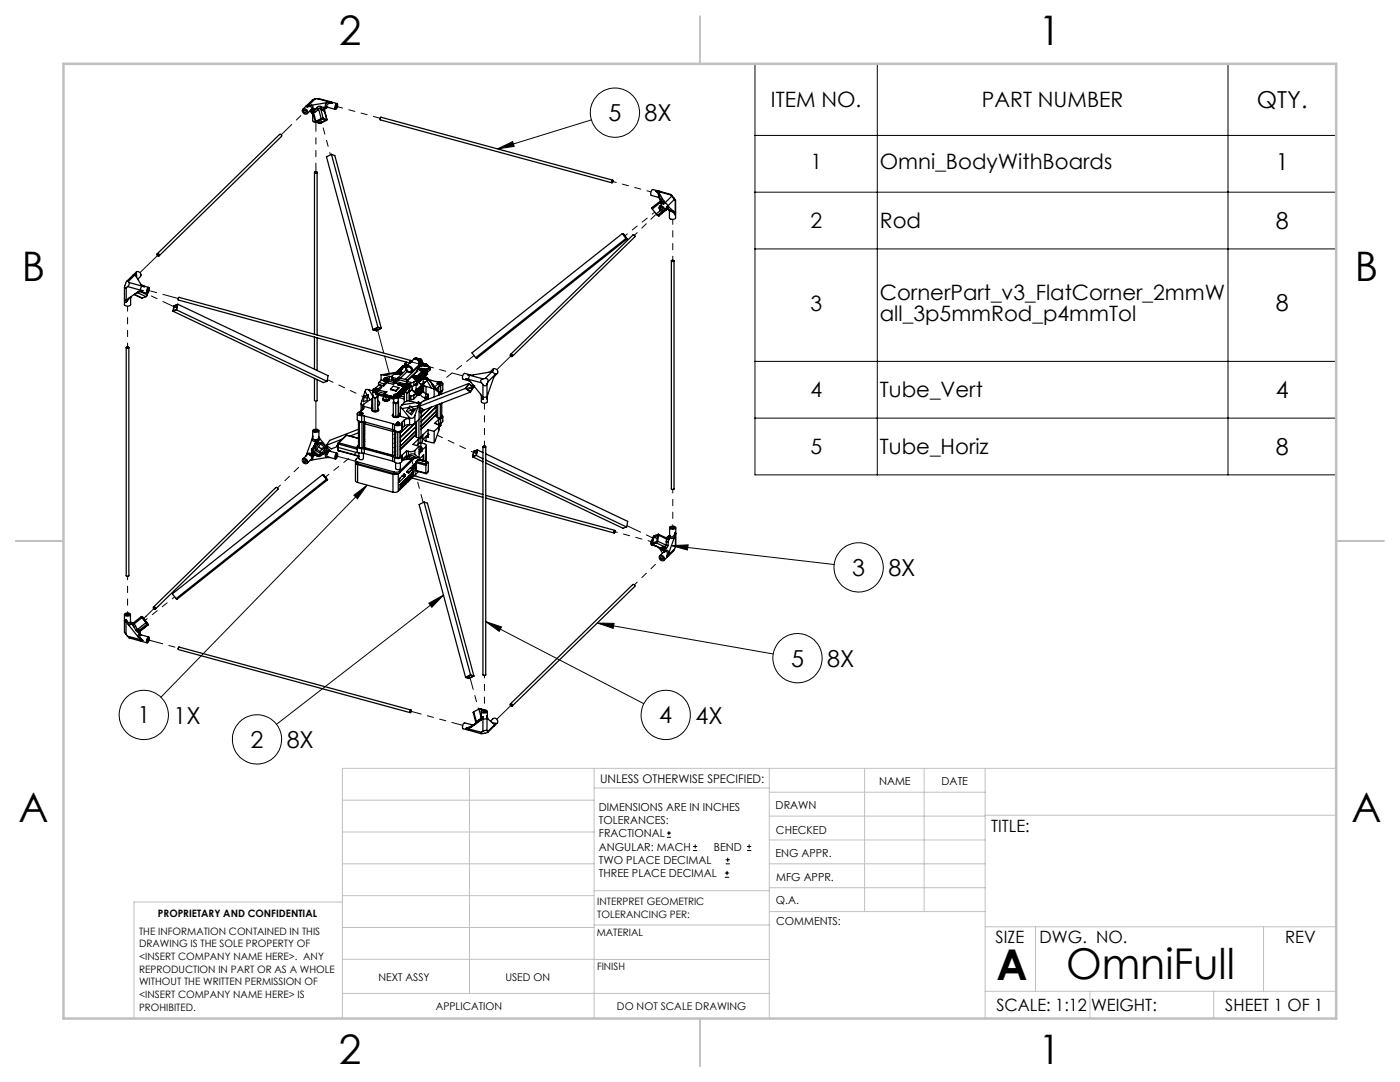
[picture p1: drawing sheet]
<svg xmlns="http://www.w3.org/2000/svg" width="279mm" height="216mm" viewBox="0 0 279 216" stroke-linecap="round" stroke-linejoin="round" font-family="sans-serif">
<defs><g id="words">
<g font-size="8.5">
<text x="198.9" y="195.5">A</text>
<text x="212.8" y="195.4">OmniFull</text>
</g>
<g font-size="8.1">
<text x="67.6" y="8.9">2</text>
<text x="207.3" y="8.9">1</text>
<text x="4.4" y="56.2">B</text>
<text x="270.4" y="56.2">B</text>
<text x="3.7" y="164.1">A</text>
<text x="269.7" y="164.1">A</text>
<text x="67.6" y="212.4">2</text>
<text x="207.3" y="212.4">1</text>
</g>
<g font-size="4.7">
<text x="250.8" y="21.5">QTY.</text>
<text x="121.4" y="24.2">5</text>
<text x="128.6" y="24.2">8X</text>
<text x="254.6" y="33.9">1</text>
<text x="254.6" y="45.7">8</text>
<text x="254.6" y="62.1">8</text>
<text x="254.6" y="79.4">4</text>
<text x="254.6" y="90.8">8</text>
<text x="170.1" y="114.9">3</text>
<text x="177.3" y="115">8X</text>
<text x="157.9" y="133">5</text>
<text x="165.1" y="133.1">8X</text>
<text x="27.4" y="144.3">1</text>
<text x="34.6" y="144.4">1X</text>
<text x="50" y="149.2">2</text>
<text x="57.2" y="149.3">8X</text>
<text x="131.6" y="144.3">4</text>
<text x="138.8" y="144.4">4X</text>
</g>
<g font-size="4.2">
<text x="153.9" y="21.4">ITEM NO.</text>
<text x="196" y="21.4">PART NUMBER</text>
<text x="161.7" y="33.8">1</text>
<text x="175.6" y="33.8">Omni_BodyWithBoards</text>
<text x="161.7" y="45.5">2</text>
<text x="175.6" y="45.5">Rod</text>
<text x="175.6" y="60">CornerPart_v3_FlatCorner_2mmW</text>
<text x="161.7" y="62">3</text>
<text x="175.6" y="64.1">all_3p5mmRod_p4mmTol</text>
<text x="161.7" y="79.3">4</text>
<text x="175.6" y="79.3">Tube_Vert</text>
<text x="161.7" y="90.6">5</text>
<text x="175.6" y="90.6">Tube_Horiz</text>
</g>
<g font-size="3.4">
<text x="197.8" y="166">TITLE:</text>
<text x="198.7" y="188.1">SIZE</text>
<text x="207.5" y="188.1">DWG. NO.</text>
<text x="256.5" y="188.2">REV</text>
<text x="198.8" y="201.7">SCALE: 1:12</text>
<text x="217.7" y="201.8">WEIGHT:</text>
<text x="244.5" y="201.7">SHEET 1 OF 1</text>
</g>
<text font-size="2.4" x="119.8" y="156.2">UNLESS OTHERWISE SPECIFIED:</text>
<g font-size="2.2">
<text x="119.5" y="161.8">DIMENSIONS ARE IN INCHES</text>
<text x="154.8" y="161.4">DRAWN</text>
<text x="175.4" y="156.6">NAME</text>
<text x="187.9" y="156.7">DATE</text>
<text x="119.5" y="164.4">TOLERANCES:</text>
<text x="119.5" y="167.1">FRACTIONAL</text>
<text x="154.9" y="166.3">CHECKED</text>
<text x="119.5" y="169.7">ANGULAR: MACH</text>
<text x="119.5" y="172.4">TWO PLACE DECIMAL</text>
<text x="142.5" y="169.7">BEND</text>
<text x="154.8" y="171">ENG APPR.</text>
<text x="119.5" y="175">THREE PLACE DECIMAL</text>
<text x="154.9" y="175.7">MFG APPR.</text>
<text x="154.9" y="180.4">Q.A.</text>
<text x="154.9" y="184.6">COMMENTS:</text>
</g>
<g font-size="2.1">
<text x="75.5" y="195.7">NEXT ASSY</text>
<text x="100.9" y="195.7">USED ON</text>
<text x="86.9" y="201.5">APPLICATION</text>
<text x="123.1" y="201.6">DO NOT SCALE DRAWING</text>
</g>
<g font-size="2">
<text x="31.5" y="182.9">PROPRIETARY AND CONFIDENTIAL</text>
<text x="119.2" y="180.6">INTERPRET GEOMETRIC</text>
<text x="119.2" y="183.1">TOLERANCING PER:</text>
<text x="27.8" y="186.5">THE INFORMATION CONTAINED IN THIS</text>
<text x="27.8" y="189">DRAWING IS THE SOLE PROPERTY OF</text>
<text x="27.8" y="191.6">&lt;INSERT COMPANY NAME HERE&gt;. ANY</text>
<text x="119.1" y="186.7">MATERIAL</text>
<text x="27.8" y="194.1">REPRODUCTION IN PART OR AS A WHOLE</text>
<text x="27.8" y="196.6">WITHOUT THE WRITTEN PERMISSION OF</text>
<text x="119.1" y="193.5">FINISH</text>
<text x="27.8" y="199.1">&lt;INSERT COMPANY NAME HERE&gt; IS</text>
<text x="27.8" y="201.7">PROHIBITED.</text>
</g>
</g></defs>
<g fill="none" stroke="#000" stroke-width=".2">
<path d="M150.7 12.7h116v82.1h-116zM175.1 12.7v82.1M245.1 12.7v82.1M99.3 29.7l3-1.4 .3 .9zM118 23.9l-18.7 5.8M150.7 27h116M150.7 38.3h116M150.7 49.7h116M150.7 72.1h116M70.6 98.8l2.7-2-2 2.7zM73.3 96.8l-41.2 42.3M150.7 83.4h116"/>
<path d="M88.5 118.7l-33.3 25.8M134 108.9l3.3-.2-.1 1zM134 108.9l32.5 3.7M85.6 120.4l2.9-1.7-2.3 2.5zM96.9 124l3.2 1.1-.5 .9zM96.9 124l31.6 16.4M119.2 124.3l3.4 .1-.2 1zM119.2 124.3l35.1 6.2M133.1 167.1h.8M133.1 166.2h.8M133.5 165.8v.9M138.3 169.7h.8"/>
<path d="M138.3 168.9h.8M138.7 168.5v.8M144.7 175h.8M144.7 174.2h.8M144.8 172.4h.9M144.8 171.6h.9M145.1 173.8v.8M145.2 171.1v.9M149.1 169.7h.8M149.1 168.9h.8M149.5 168.5v.8"/>
<circle cx="122.7" cy="22.5" r="4.9"/>
<circle cx="171.3" cy="113.2" r="4.9"/>
<circle cx="159.2" cy="131.3" r="4.9"/>
<circle cx="28.7" cy="142.7" r="4.9"/>
<circle cx="51.3" cy="147.5" r="4.9"/>
<circle cx="132.9" cy="142.7" r="4.9"/>
</g>
<g fill="none" stroke="#c0c0c0" stroke-width=".2">
<path d="M68.3 159.7h50.3M93.7 153.3v44.9M118.6 153.3v49.9M118.6 157.2h34.9M153.5 153.3v49.9M153.5 158.1h43.1M172.5 153.3v28.6M184.4 153.3v28.6M196.6 153.3v49.9M266.7 153.3h-198.4v49.9M68.3 178.7h50.3M68.3 172.4h50.3"/>
<path d="M68.3 166h50.3M68.3 180h-41.6v23.2M118.6 177.7h35M153.5 167.6h43.1M153.5 162.8h43.1M153.5 172.4h43.1M153.5 177.1h43.1M196.6 162.7h70.1M68.3 198.2h85.2M68.3 191.4l85.2 .1M68.3 185.1h50.3M118.6 184.6h35"/>
<path d="M153.6 181.9h43M196.6 197.8h70.1M196.6 184.9h70.1M206.7 184.9v12.9M217.5 197.8v5.4M242.2 197.8v5.4M252.2 184.9v12.9"/>
</g>
<path d="M139.7 3.2v9.5M3.1 107.9h9.6M266.7 107.9h9.5M139.7 203.2v9.6" fill="none" stroke="#c0c0c0" stroke-width=".25"/>
<path d="M12.7 12.7h254v190.5h-254z" fill="none" stroke="#c0c0c0" stroke-width=".5"/>
<path d="M134 108.9l3.3-.2-.1 1zM119.2 124.3l3.4 .1-.2 1zM96.9 124l3.2 1.1-.5 .9zM70.6 98.8l2.7-2-2 2.7zM85.6 120.4l2.9-1.7-2.3 2.5zM99.3 29.7l3-1.4 .3 .9z" fill="#000"/>
<g fill="none" stroke="#000" stroke-width=".25">
<path d="M62.9 19.8l-.5 .1-1.3 1.3M62.9 19.8l-1.6 1.5M63.3 19.7l2.7 .6M63.3 19.7l2.6 .7M63.3 19.7l-.4 .1M60.5 21.7a.58 .58 0 0 1 .8 .3 .58 .58 0 0 1-.3 .8 .64 .64 0 0 1-.6-.4 .64 .64 0 0 1 .1-.7zM61.1 21.2l-.7 .6M61.3 21.3h.2a.44 .44 0 0 1 .5-.1 .44 .44 0 0 1 .2 .5M61.5 21.1l-.4 .1M61.8 22.2l.5 .3M62.1 21.9l.2 .2M62.1 21.9h.1"/>
<path d="M62.2 21.8h.1M62.2 21.8l-.9 .9M62.2 21l-.9 .3M62.2 21l.2 .2v.6M62.2 21.7l.2 .1M62.2 21.7v.1M62.3 22.2l.1 .2M62.3 22.5l.1 .5M62.3 22.1h-.1l.1 .1M62.3 22.1l.2 .3M62.3 22.5l.1 .1M62.3 22.2v.1"/>
<path d="M62.3 21.8l-.1 .1M62.3 21.8v.1M62.3 21.9h-.1M62.3 22h.1M62.3 22v.1M62.3 22l.3 .5M62.3 21.9l.1 .1M62.4 22l.3 .4M62.4 23v1.1l.2 .2 .4 .1M62.4 22.4h.1M62.4 22.4l.5 1.9M62.4 21.8h-.1"/>
<path d="M62.5 22.4l.1 .1M62.5 22.8l-.1 .2M62.6 22.5l.4 1.7M62.7 21.9l.3 .4M62.7 21.9h-.4M62.7 21.9l-.3 .1M62.7 22.4l-.1 .1M62.8 34.4v32.3M62.8 34.3a.21 .21 0 0 1 .3-.1 .21 .21 0 0 1 .1 .3h-.3zM63 22.3l-.3 .1M63.1 21.7l-.4 .2M63.1 21.7l.3 .2"/>
<path d="M63.1 21.7l-.7 .1M63.2 21.5l.4 .2M63.2 21.5l-.1 .2M63.2 24.3l1-.6 .8 .3-1 .5zM63.3 34.4v32.5M63.4 21.9l-.4 .4M63.6 21.7l-.2 .2M63.6 21.7l.5 2M63.8 24l.2 .5M64 21.7l-.3-.1-.1 .1M64 21.7l.5 1.9M64 21.7l.1 .1"/>
<path d="M64.1 21.8l.4 .2M64.1 23.7l-1.1 .5M64.2 21.3a.66 .66 0 0 0-1 .2M64.2 21.3l-.2 .4M64.2 21.3l.1 .1M64.3 21.4l-.2 .4M64.3 21.4l.4 .2M64.5 23.6l-.4 .1M64.5 22l.2 .1M64.5 23.6l.7 .2M64.7 22.1h.1M64.7 21.6l-.2 .4"/>
<path d="M64.7 21.6h.2M64.7 22.1l.5 1.7M64.8 22l-.1 .1M64.8 22l.5 1.9M64.9 21.6l-.2 .5M64.9 21.6h.1M64.9 21.6l-.1 .4M65 21.3l-.7 .1M65 21.3l.1 .1M65.1 21.4v.1M65.1 21.4l.1 .1M65.1 21.5h.1"/>
<path d="M65.1 21.5l-.4 .1M65.1 21.5l-.2 .1M65.2 21.5h.1M65.2 21.5l-.3 .1M65.2 20.5h1.2M65.2 20.5l-.3 .3 .1 .5M65.2 20.5l-3 .5M65.2 21.4v.1M65.2 23.8v.2l-1.2 .6-1.1-.2 .1-.2M65.3 21.3h-.3M65.3 21.3h.1M65.3 21.3l-.2 .1"/>
<path d="M65.3 21.3l.1 .1M65.4 21.4l-.2 .1M65.4 21.4l1.6 .4M65.9 20.4l.5 .1M66 20.3l-.1 .1M66 20.3l1.3 .4M66.1 30.8l.7 .2 9.3 34.5M66.1 30.8l9.3 34.5M66.1 30.8l-.9 .5 9.2 34.5M66.4 20.5h-.3a.68 .68 0 0 0-.8 .8M67.1 20.7h.1a.53 .53 0 0 1 0 .9l-.2 .2a.73 .73 0 0 1 .1-1.1zM67.1 21h.1v.2l-.2 .3z"/>
<path d="M122.2 36.1l.1 .1-.1 .2zM122.2 35.9l.1 .3-.2 .3zM122.3 35.9l-46.3-12.5-.2 .2 .1 .3 46.2 12.6M130.9 38.1l.7 .5M130.9 38.1l.4 .6 .1 .6M130.9 38.1l.4 .1M131.3 38.2l2.6 .7M131.4 39.3l.3 .3M131.4 39.3l.1 .1M131.4 39.3l.2 .2M131.4 39.3h.1M131.5 39.4l.1 .1"/>
<path d="M131.5 38.1l-1.2-.3a.89 .89 0 0 0-.3 1.2l1.5 .4M131.5 38.1l-.2 .1M131.5 38.1l2.4 .7M131.6 38.6v.9M131.6 38.6l.9 1.5M131.6 39.5l.1 .1M131.6 39.5l.2 .4M131.6 39.5h.1M131.7 39.6l.1 .3M131.8 39.8v.3v-.2M131.9 39.8l-.1 .3M131.9 39.8h.1l.2 .5"/>
<path d="M131.9 39.8l-.1 .1M133.9 38.9v-.1l.9 1.1M133.9 38.9l.2 .3M134.1 39.2l.5 .6M134.1 39.2l-1.4 1.3M134.6 39.8l-1.6 1.6M134.6 39.8l.2 .1M134.8 39.9v3M134.8 40v3.5a.76 .76 0 0 1-1.2 0v-1.5M24.8 57.3v3.5a.76 .76 0 0 0 1.3 0v-1.5M24.8 59.6l.4 .3M25.2 57.4v3"/>
<path d="M25.5 57.2l2.5 .7M25.5 57.2l-.3 .2M25.6 56.2a.34 .34 0 0 0-.4 0 .34 .34 0 0 0-.1 .4l-.3 .7 .1 .2 .3-.1M25.6 56.2l.2 .2M25.8 56.4l-.1 .5-.2 .3M25.8 56.4l2.5 .7M26.1 59.3l-.9 1.1M26.1 59.3h.1M26.5 54.9l.7-.6a.64 .64 0 0 1 .8 .1 .64 .64 0 0 1 0 .8l-.5 .5M26.5 54.9l-1.2 1.2M26.8 58.8l1.6 .7M27 54.8l-.5 .1"/>
<path d="M27 54.8l-1.4 1.4M27 58.6h.1M27.1 58.6l-.3 .1 1.6 .8M27.2 54.6v.6l.9 1.5 .7 .5M27.2 54.6l.1 .8M27.2 54.6l-.2 .2M27.3 58.3l.1 .1M27.4 58.4l1.7 .8M27.4 58.4l-.3 .2M27.7 58.2h.1M27.7 58.1h.2M27.7 58.2l-.3 .2"/>
<path d="M27.8 58.1h.1M27.9 58.1l-.2 .1M27.9 58.1l1.5 .7M27.9 58.1l1.5 .4M28 57.9l.5 .1M28.2 56.8l.6 .3M28.3 57.1l-.3 .8M28.3 57.1l.5 .1M28.4 57h.1M28.5 57l.3 .2M28.5 57l1.2 .4M28.5 58l-.6 .1"/>
<path d="M28.5 58l-.9 .2-2 1.3-.4 .9M29.1 59.2l-.7 .3M29.4 58.8l-.3 .4M29.4 57.5l.2-.1a.59 .59 0 0 1 0 1l-.2 .1a.71 .71 0 0 1 0-1zM29.5 58.5l-.1 .3M29.5 57.7h.2l-.2 .5a.29 .29 0 0 1-.1-.3 .29 .29 0 0 1 .1-.2zM31.4 50.7l24.4-23.9a.28 .28 0 0 1 .3 .1 .28 .28 0 0 1 .1 .3l-24.5 23.8M124.2 46.6l.8 1M124.2 46.6l1 1.1M124.2 46.6l-30 23.8 .7 1M124.2 46.7h.3l.6 .9zM124.5 46.7l-.1 .1"/>
<path d="M125 47.6l-30.1 23.8M125 47.6l.2 .1M125.2 47.7l-30 23.8-.3-.1M130.2 41.7l.8 1M131 42.7l.2 .3M131.2 43l.2 .1M131.4 43.1h.1M131.6 41.2a.59 .59 0 0 1 .8 .1 .59 .59 0 0 1-.1 .9 .67 .67 0 0 1-.7-1zM131.8 42l-.8 .7M131.9 40.4l-.1-.3-1.7 1.4 .1 .2M131.9 40.4l-1.7 1.3M131.9 40.4v.2"/>
<path d="M131.9 40.6l.1 .2M132.2 40.3l-.3 .1M132.2 40.3v.2M132.2 40.5l-.3 .1M132.2 42.2l-1 .8M132.2 40.5l.1 .1M132.4 40.5v.2M132.4 40.5l-.8 .7M132.5 40.1l-.1 .4M132.5 40.1l-.1 .6M132.7 40.5l.4 .2 .1 .4M132.7 40.5l-.3 .2"/>
<path d="M132.9 41.6l.1 .1M133 41.7v.1M133 41.8h.5M133 41.4h.1M133 41.8l-1.6 1.3M133.1 41.4l-.6 .7M133.1 41.4l.2 .1M133.3 41.5l-.3 .1M133.3 41.5v.2M133.3 41.3l-.2 .1M133.3 41.7h-.3M133.3 41.7l.1 .1"/>
<path d="M133.3 41.3h.2M133.3 41.7l.3 .2M133.4 41.8h-.4M133.4 41.8h.1M133.5 41.8v.1M133.5 41.9h.1M133.5 41.3l-.5 .1M133.5 41.3l1 .9M133.6 41.9v.1M133.6 41.9l.1 .3M133.6 41.9h.1M133.6 41.9l.9 .3"/>
<path d="M133.6 41.9l.2 .3M133.6 42l.1 .2M133.7 42.2h.1M133.8 42.2l.5 .2 .5 .5M134 52v45.6l.2 .1 .3-.2v-45.5M134 52a.27 .27 0 0 1 .3-.1 .27 .27 0 0 1 .2 .2 .25 .25 0 0 1-.3 .1 .25 .25 0 0 1-.2-.2zM134.1 52l.3 .1h-.2zM134.5 42.2l.3 .7M134.8 42.3v.1M25.2 69.3h.5a.25 .25 0 0 1-.3 .2 .25 .25 0 0 1-.2-.2zM25.2 69.4v45.5l.2 .1 .3-.1v-45.5M25.3 69.3l.3 .1-.3 .1z"/>
<path d="M34.5 62.1l30 14.2 .8-.2M34.8 61l.6-.2-.2 1-.6 .2zM34.8 61l.5 .3M35.2 61.8l30.1 14.3M35.2 61.8l-.7 .3M35.5 60.7l-.3 1.1M35.5 60.7l30 14.3-.2 1.1M35.5 60.7l-.8 .3-.2 1.1M62.8 75.5v4.4l.2 .1 .3-.1v-4.1M62.8 67.2v6.5M63.3 67.4v6.5M72.7 79l-.2 1.2 .7-.3 .2-.8"/>
<path d="M72.7 79l.6 .3M72.8 78.1l-.7 2.4 .1 .3 .4-.1M72.8 78.1l.5 .7M73.3 78.8h.2l-.1 .3M73.3 78.8l-.6 .2M73.4 79.1l.4 .7M73.6 77.8l.8 .2a.49 .49 0 0 0 .9 .2M73.6 77.8l-.6-.1-.2 .4M73.6 77.8l.8 1.2M73.8 79.8l-1.2 .9M74.2 79.7l-.4 .1M74.2 79.7v1.3"/>
<path d="M74.4 79.3l.5 .1M74.4 79v.3M74.4 79.3v2.5l.5 .2M74.4 79.4l-.2 .3M74.4 79h.1M74.4 78.1v1a.54 .54 0 0 0 .9 0v-.3M74.4 79a.48 .48 0 0 0 .5 .4 .48 .48 0 0 0 .4-.4M74.5 77.7v.4M74.5 78.1a.51 .51 0 0 0 .7 0M74.5 78.1a.45 .45 0 0 0 .7 0M74.5 78v.1M74.5 77.6a.36 .36 0 0 1 .4-.1 .36 .36 0 0 1 .3 .4 .39 .39 0 0 1-.4 .1 .39 .39 0 0 1-.3-.4z"/>
<path d="M74.6 77.7l.1 .1M74.6 77.7h.1M74.6 77.7l.1-.1 .4 .1M74.7 77.6h.3M74.7 77.6l-.1 .1M74.7 77.8h.3M74.7 77.6v.2M74.9 79.4v2.6M74.9 77.5h.1M75 78.5v.2l3.6 1M75 78.5l3.6 .9M75 65.5l.1 .5-.6-.2"/>
<path d="M75 77.6l.1 .1M75 77.6v.2M75.1 77.7h.1M75.1 77.7l-.1 .1M75.1 77.5l.4 .1M75.2 77.7v.4M75.2 78v.1M75.3 78.4l-.3 .1M75.3 78.1l.3-.3 1.3 .4M75.3 78.1v.4l1.4 .4M75.3 78.1l1.4 .4M75.3 79h.1"/>
<path d="M75.4 79.3l-.5 .1M75.4 79.3v2.5M75.4 79v.3M75.4 79v2.8M75.4 78.8l-.1 .1M75.4 79.9l.4 .5-.2 .4M75.4 65.3l.6 .2M75.4 78l-.1 .1M75.4 65.3l-1 .5M75.4 65.3l.7 .2M75.5 77.6v.3M75.6 76.3v.4l1 .3"/>
<path d="M75.6 76.3l1 .3M75.9 76.8v.1M76.1 74.8h.6M76.1 74.8v1.1M76.1 65.5l-1 .5-.7-.2M76.1 75.8l-.5 .5M76.1 75.8l1 .3M76.2 76.9v.4l-.6 .6M76.2 76.9l-.6-.1-.7 .7M76.2 76.9l-.7 .7M76.4 79.6a.77 .77 0 0 0 .7 .4 .77 .77 0 0 0 .7-.4M76.4 79.6a.84 .84 0 0 0 1.4 0"/>
<path d="M76.6 79.1v.6l.4 .2M76.7 75.6v.3M76.7 75.9v.1M76.7 75.8l-.1 .2M76.7 78.5v.4M76.7 74.8l1 .3M76.7 75.5a.45 .45 0 0 1 .7 .1 .42 .42 0 0 1-.4 .2 .42 .42 0 0 1-.3-.3zM76.7 78.1l.4 .1M76.9 75.5h.1M76.9 75.5h.3M76.9 75.5l-.1 .1 .1 .1M76.9 75.7h.3"/>
<path d="M76.9 75.5v.2M76.9 78.2v.4l-.2 .3M76.9 78.2l-.2 .3M77 79l.3 .1M77 79.2v.7M77.1 78.2h.1M77.1 76.1l.1 .1-.1 .3-.5 .5v-.4M77.1 78.2l-.2 .1M77.1 78.2h-.2M77.1 76.1l-.5 .5M77.1 78.9l.2 .1zM77.1 78.9h.2"/>
<path d="M77.2 75.5h.1M77.2 75.5l.1 .1M77.2 75.5v.2M77.3 79.1h.1M77.3 75.6l-.1 .1M77.3 75.6h.1M77.3 79.1h.3M77.4 78.9l-.3-.1-.1 .2M77.4 78.9l-.1 .2M77.4 78.9h.1M77.4 75.6l.1 .3-.2 .2-1.2-.3M77.4 76l-.2 .2 .2-.1"/>
<path d="M77.4 76.2l-.2 .1M77.4 76l.3-.3 1.1 .3M77.4 76v.4l1.1 .3M77.4 76l1.1 .3M77.5 79l.1 .1zM77.5 79h.1M77.5 75.8v.2M77.5 75.9v.1M77.5 76h-.1M77.5 79.7l-.5 .2M77.5 79.4v.3M77.6 79.4l-.1 .3"/>
<path d="M77.6 79.4a.44 .44 0 0 1-.1 .5 .44 .44 0 0 1-.6 0l-.5-.2 .2-.3-.2 .2M77.6 79.4l.2 .2M77.6 79.1h.1M77.6 79.2h.1M77.6 79.2h.3M77.7 75.1l.5 .1M77.7 75.1v.7M77.8 79h.1M77.8 79l-.3-.1-.2 .2M77.8 79l-.2 .1M77.8 79.1h.2zM77.8 79.1h.2"/>
<path d="M77.9 79.2h.1M77.9 77.6v.2l1.1 .2M77.9 77.6l1.1 .3M78 79.2h.1M78 79.2l.3 .1M78.1 79.1h.1M78.1 79.1l-.2 .1M78.1 79.1l-.3-.1-.2 .2M78.1 79.2h.2M78.2 79.2h.1zM78.2 75.1v.7M78.3 79.3h.1"/>
<path d="M78.4 79.2l-.1 .1M78.4 75.4l.7 .1M78.4 75.4v.5M78.4 79.2h.1M78.4 79.2l-.3-.1-.1 .1M78.5 76.3v.4M78.6 75.7l.4 .4M78.6 75.7v.3M78.6 75.7l.5 .2M78.6 78.8a.45 .45 0 0 1 .8 .1 .54 .54 0 0 1-.8-.1zM78.6 78.8v.4M78.7 78.8h.1"/>
<path d="M78.7 78.8l.2 .2M78.8 76.2l.1 .2M78.8 74.5v.1M78.8 76v.4l-.3 .3M78.8 76.4l2 .5M78.8 76l-.3 .3M78.8 74.6l.4 .1M78.9 78.7h.3M78.9 78.7l-.2 .1M78.9 79h.3M78.9 78.7v.3M78.9 74.5l-2.2 .3"/>
<path d="M79 74.6h.1M79 76.1l1.9 .5M79 76.1v.3M79 74.6l.1 .1M79 77.9v.1M79.1 74.4l-.3 .1M79.1 74.4l.4 .1M79.1 75.9h.2M79.1 75.5h.2M79.1 74.3v.1M79.1 75.5v.4M79.1 74.3l-3 .5"/>
<path d="M79.2 78.7l.1 .1M79.2 74.3v.1M79.2 78.7v.3M79.2 78.7l-.5 .1M79.2 74.3l.4 .1M79.2 78.6h.1M79.2 78.6l.3 .1M79.2 74.4h.4M79.3 78.8h.1M79.3 75.5h.1M79.3 78.8l-.1 .2M79.3 75.5v.4"/>
<path d="M79.3 78.6h.2zM79.3 78.6h.2M79.4 74h.1M79.4 78.7v.1M79.4 74v.1M79.4 78.8v.4M79.4 79.2a.55 .55 0 0 1-.8 0v1a.54 .54 0 0 0 .9 0v-1M79.4 79.2a.46 .46 0 0 1-.4 .2 .46 .46 0 0 1-.4-.2M79.4 78.8h.1M79.4 78.4h.1M79.4 76.8h.1M79.4 78.4l.3 .1"/>
<path d="M79.4 78.9l.3 .1M79.4 76.8h.3M79.4 79h.3M79.4 79l.2 .1M79.4 74l.4 .2-.3-.1M79.5 79.1h-.1a.43 .43 0 0 1-.4 .4 .43 .43 0 0 1-.4-.4M79.5 79.2h.1M79.5 78.7h.1M79.5 75.8h.2M79.5 75.4h.2M79.5 74.5h.1M79.5 78.4h.2z"/>
<path d="M79.5 78.4h.2M79.5 75.4v.4M79.5 75.8l-.2 .1M79.5 75.4l-.2 .1M79.6 78.9h.1M79.6 76.7h.1zM79.6 76.7h.1M79.6 74.4a.47 .47 0 0 0 .7 0M79.6 74.4v.2M79.6 78.3l.2 .1M79.6 78.8l.1 .1zM79.6 78.2h.1"/>
<path d="M79.6 77.4l-1.1-.4-.6 .6M79.6 77.4l-.6 .5M79.6 77.4l-.6 .6M79.6 78.2l.3 .1M79.6 74.3a.28 .28 0 0 1 .4-.1 .28 .28 0 0 1 .2 .3h-.4zM79.6 79.1h.1M79.6 78.7h.1M79.6 78.6h.1M79.6 79.1l-.1 .1M79.6 78.6l-.3-.1-.1 .1M79.6 78.7l.3 .1M79.7 75.4v.4"/>
<path d="M79.7 79.3l1 .3M79.7 75.8l1.4 .4M79.7 75.4l.2 .1M79.7 73.7h.1M79.7 76.8h.1M79.7 73.7v.1M79.7 78.7h.2M79.7 78.2h.2zM79.7 78.2h.2M79.7 73.7l.3 .1h-.2M79.8 74.2h.4l.1 .2M79.8 74.2l-.2 .2"/>
<path d="M79.8 78.7h.1zM79.8 76.8l.6 .2M79.8 78.6l-.2 .1M79.8 78.6l.2 .1M79.8 76.8l.2 .1M79.8 74.1v.1l-.5-.1-.1 .2M79.8 78l.2 .1M79.8 78.4l-.3 .3M79.8 78.5v.1M79.8 78.4l-.1 .1M79.8 78.6h.3M79.8 78.5l.3 .1"/>
<path d="M79.8 76.7h.1M79.8 74.4h.1M79.8 74.3l-.1 .1h.3M79.8 74.3h.2M79.8 74.4h.2M79.8 74.3v.1M79.8 78.9l-.2-.1-.2 .1M79.8 76.7l-.1 .1M79.8 76.7l-.2-.1-.2 .2M79.9 78.8h.1M79.9 78.3h.1M79.9 76.8h.1"/>
<path d="M79.9 75.5l1 .2M79.9 78.5h.2zM79.9 78.5h.2M79.9 78h.2M79.9 76.8h.1zM79.9 77.9l.3 .1M80 73.9l-.4-.1-.2 .2M80 73.4h.1M80 78h.1zM80 77.9h.1M80 73.4v.2M80 79l.7 .2"/>
<path d="M80 77.9h.3M80 78.7h.1M80 78.4h.1M80 78.2h.1M80 78.2l-.1 .1M80 74.3l.1 .1h-.1M80 74.4h.1M80 74.3v.1M80 78.7l-.3 .3M80 73.4l.3 .2h-.2M80 78.4h.3M80 78.2l-.3-.1-.3 .3"/>
<path d="M80 76.9h.1M80 78.1h.1M80.1 78.6h.1M80.1 76.9h.1M80.1 78.3h.2M80.1 77.8l.2 .1zM80.1 77.8h.2M80.2 78.3l.1 .1zM80.2 76.8h.1M80.2 77.6l.3 .2M80.2 78.1l.3 .1M80.2 76.8l-.2 .1"/>
<path d="M80.2 76.8l-.3-.1-.1 .1M80.2 74.3l.1 .1a.57 .57 0 0 1-.9 .1l-.3 .2-.4-.1-.5 .5 .2 .3M80.2 78.5h.1M80.2 76.9h.2M80.2 78.5l-.1 .1M80.2 78h.1M80.2 78l-.2 .1M80.2 78.5l-.3-.1-.1 .1M80.3 73.6l-.4-.1-.2 .2M80.3 73.1l.1-.1 .6 .1M80.3 73.1h.1M80.3 78.4h.1"/>
<path d="M80.3 77.9h.1M80.3 76.9h.1zM80.3 73.1v.2M80.3 74.4v.1M80.3 73.2l.3 .1h-.2M80.3 78.1h.2zM80.3 78.1h.2M80.3 77.6h.2M80.4 77.6h.1zM80.4 77h.1M80.4 78.6l.3 .1M80.4 78h.1"/>
<path d="M80.4 77.8h.1M80.4 77.5h.1M80.4 77.8l-.1 .1M80.4 77.5h.2M80.4 78h.3M80.4 77.8l-.3-.1-.3 .3M80.4 78.3h.1M80.4 77l.3 .1M80.4 78.3l-.1 .1M80.4 78.3l-.2-.1-.2 .2M80.5 78.2h.1M80.5 77.8h.1"/>
<path d="M80.5 77.4h.2M80.5 76.9h.1M80.5 76.9l-.1 .1M80.5 76.9l-.2-.1-.2 .1M80.5 73.3l-.3-.1-.2 .2M80.5 77.9h.2M80.5 77.4h.2zM80.6 77h.1zM80.6 77h.1M80.6 78.1h.1M80.6 77.8h.1M80.6 77.6h.1"/>
<path d="M80.6 77.6l-.1 .2M80.6 78.1h-.4M80.6 78.1l-.1 .1M80.6 77.8l.3 .1M80.6 77.6l-.3-.1-.1 .1M80.6 77.5h.1M80.7 78.3h.1M80.7 78h.1M80.7 78.3v2M80.7 77.1l.2 .3h.5M80.7 77.8h.2M80.7 77.1h.1"/>
<path d="M80.8 77.7l.1 .1zM80.8 78.2l.4 .2M80.8 77l.1 .2 .5 .1M80.8 77a.43 .43 0 0 0 .4 .3 .43 .43 0 0 0 .4-.3h.2M80.8 77.6h.1M80.8 77.4h.1M80.8 77.4l-.2 .1M80.8 77.6h.3M80.8 77.4l-.3-.1-.1 .2M80.8 76.9l-.4 .1M80.8 76.7l.1 .5h.5M80.8 77.9h.1"/>
<path d="M80.8 77.9l-.3-.1-.1 .2M80.9 76.6a.38 .38 0 0 1 .4-.1 .38 .38 0 0 1 .2 .3 .37 .37 0 0 1-.4 .2 .37 .37 0 0 1-.2-.4zM80.9 72.5v.4M80.9 77.9h.1M80.9 75.7l.2 .1M80.9 72.8l-.3 .2M80.9 76.7h.1M80.9 73.1l-.2 .1-.9 .8 .1 .2M80.9 77.5l.2 .1zM80.9 77.5h.2M80.9 76.7l.2 .1M80.9 73.1l.1 .1"/>
<path d="M80.9 72.6h.1M80.9 72.6v.3M81 73.1h.1M81 73l.1 .2M81 73v.2M81 73.1l-.1 .1M81 72.6l.2 .1M81 77.7h.1M81 72.6l-.1 .3M81 77.7l-.3 .3M81 77.7l-.2-.1-.2 .2M81 73.2v.5"/>
<path d="M81 73.2a.73 .73 0 0 1 1.1 .1 .73 .73 0 0 1-.1 1l-.6-.1-.4-.4M81 73.2h.1M81.1 76.6h.1M81.1 77.6h.1M81.1 76.6h.3M81.1 76.6l-.2 .1M81.1 76.8h.3M81.1 76.6v.2M81.1 73.8l-1.8 1.7M81.1 72.2l-.2 .3v.1M81.1 73.2a.68 .68 0 0 1 .9 .1 .68 .68 0 0 1 0 1 .73 .73 0 0 1-.8-.3 .73 .73 0 0 1-.1-.8zM81.1 76.2l.1 .2"/>
<path d="M81.1 75.8l.1 .6M81.1 75.8v.4M81.2 72.8l-.2 .2M81.2 72.7h.1M81.2 72.7v.1M81.2 78.4v1.6M81.2 73.3h.1M81.2 73.3a.54 .54 0 0 1 .8 .1 .54 .54 0 0 1-.2 .8 .62 .62 0 0 1-.6-.9zM81.2 73.3a.59 .59 0 0 0 .1 .7 .59 .59 0 0 0 .7 .1M81.2 76h.1M81.2 77.5h.1M81.2 77.5l-.1 .1"/>
<path d="M81.2 77.5l-.3-.1-.1 .2M81.2 76.1h.1M81.2 76.4l.1 .1M81.2 72.7l.2 .1h-.3v.3M81.2 72.7v.3M81.3 74.1l-1.4 1.4M81.3 76.1l.7 .2M81.3 76.5l.5 .1M81.3 76.1v.4M81.4 76.6h.1M81.4 76.6l.1 .1-.1 .1M81.4 76.6l.1 .1"/>
<path d="M81.4 76.6v.2M81.4 77.4v.2l-1.9 1.9M81.4 72.8l-.2 .2M81.4 77.4l-1.9 1.9M81.5 72.8h-.3M81.5 76.6h.3M81.6 76.7v.3M81.6 77l-.2 .2M81.6 77l-.2 .3M81.7 77.1v1a.62 .62 0 0 1-.9 .1 .6 .6 0 0 0 .9-.2M81.7 78h.1M81.7 79.2l.1 .1z"/>
<path d="M81.7 79.6l.1 .1M81.7 78v.3l-.5 .1M81.7 78.9l.3 .1M81.7 78.2l.6-.6-.6 .6M81.7 78v2M81.8 76.6v.4M81.8 79.3v.4M81.8 79.7h.2M81.8 77h.2M81.9 72h.1a.26 .26 0 0 1 .1 .2 .26 .26 0 0 1-.3 .2zM82 71.9l-46.3-12.6-.2 .3 .1 .3 46.2 12.6-.7 .6M82 76.3v.7"/>
<path d="M82 79v.7M82 74.1h.1M82 72.2l.5-.4a.81 .81 0 0 1 .9 .1 .81 .81 0 0 1 .1 1l-1.3 1.3M82 72.2h.1M82.2 77.1l-.5 .5M82.3 75.2v-.1a.41 .41 0 0 1 .3-.2 .41 .41 0 0 1 .4 .3M82.3 77.7v.2l.5 .3M82.3 75.2a.51 .51 0 0 0 .7 0M82.3 75.2h.1M82.3 77.1v.8M82.3 75.1a.34 .34 0 0 1 .4-.2 .34 .34 0 0 1 .2 .3h-.4zM82.4 75l-.2 .2 .6 .3"/>
<path d="M82.6 78.8l-.6 .2M82.6 79.6l-.6 .1M82.6 76.2l-.6 .1M82.6 76.9l-.6 .1M82.6 75l-.2 .1 .1 .1M82.6 75h.2M82.6 75.1l-.1 .1M82.6 75.1h.2M82.6 75v.1M82.6 76.2v.7M82.6 78.8v.8M82.6 71.6a.78 .78 0 0 1 1 .1 .78 .78 0 0 1 .1 1"/>
<path d="M82.7 78.2l.1 .1M82.7 75.6l.1 .1M82.7 75.6h.1M82.7 78.2v.1M82.8 75.1h.1M82.8 78.3l.2 .1M82.8 75.7l.2 .1M82.8 75v.1M82.8 78.1v.2M82.8 75v.1l-.3 .1M82.8 78.2h-.1M82.8 75.5l-.1 .1"/>
<path d="M82.9 75h.2M83 75.3l-.2 .2M83 75.7h.1M83 78.7v.1M83 76.5v1.6l-.2 .2M83 78.4h.1M83 78.3l.3-.2 .4 .2-.1 .2M83 78.3l.1 .1M83 78l-.2 .2M83 75.4l-.2 .3M83 75.7l.2-.2 .5 .1-.1 .2M83 75.4l-.2 .1"/>
<path d="M83 75.3l-.2 .2v.2M83 75.2v.1M83 75.8v.3l.4-.3v.4M83 78.3v.1M83 78.4v.4M83 77.6l.1 .1M83 78.4l-.4 .4M83 78h.1M83 75.8l-.4 .4M83 75.4h.1M83.1 75.7h.1M83.1 78.4l.3 .1"/>
<path d="M83.1 78.4l.4 .1M83.1 75v.4M83.1 77.7v.3M83.1 78.4h.1M83.1 75.7l.4 .1M83.2 76.8h.1M83.2 74.1h.1M83.2 76.8l-.2 .1M83.2 74.1l-2 1.9M83.3 77.6l-.2 .1M83.3 78h-.2M83.3 75h-.2"/>
<path d="M83.3 75.3l-.2 .1M83.3 75v.3M83.3 77.6v.4M83.3 75.4h.1M83.3 78l.1 .1M83.3 78l.2-.1 .5 .1M83.3 75.4l.1 .1M83.4 75.5h.1M83.4 78.5l-.4 .3M83.4 78.1h.1M83.4 78.5v.3M83.4 78.8l-.8 .8"/>
<path d="M83.4 78.1l.2 .1M83.4 78.8l.1 .1M83.4 78.1l.4 .1M83.4 76.2l-.8 .7M83.4 75.5l.4 .1M83.4 76.2h.1M83.4 76.2l-.2 .6M83.4 73.6l-.2 .5M83.4 73.5v.1M83.5 71.6l.3 .1M83.5 78.9h.1M83.5 76.2h.1"/>
<path d="M83.5 75.8v.4M83.5 78.5v.4M83.6 71.6l.1 .2M83.6 75.6h.1M83.6 72.8l.4 .2M83.6 77.8h.1M83.6 75.1h.1M83.6 78.5h-.1M83.6 75.1v.1M83.6 75.8h-.1M83.6 75.8v.4M83.6 78.5v.4"/>
<path d="M83.6 72.7a.87 .87 0 0 0-1-1 .75 .75 0 0 1 1 .1 .75 .75 0 0 1 0 1M83.6 75.2h.1M83.6 78.2h.1M83.6 77.8l.5 .1M83.6 75.2l.5 .1M83.7 73.8l.3-.3 .3 .1 .2 .2M83.7 76.3v.2l.5 .3M83.7 73.8a.51 .51 0 0 0 .8 0M83.7 73.8h.1M83.7 76.1v.4M83.7 71.7l.4-.1 .1 .5M83.7 78.7h.1"/>
<path d="M83.7 76.1h.1M83.7 71.7l.1 .1M83.7 71.7v.1M83.7 78.7l-.1 .2M83.7 78.6h.1M83.7 76.1l-.1 .1M83.7 76h.1M83.8 78.6h.1M83.8 76h.1M83.8 75.6l-.1 .5M83.8 78.2l-.1 .5M83.8 72.9l-2.9 2.8"/>
<path d="M83.8 71.8h.3v.3M83.8 73.6h.5a.27 .27 0 0 1-.2 .2 .27 .27 0 0 1-.3-.2zM83.8 73.6l-.1 .2 .5 .3M83.8 71.8l-.1 .1M83.9 71.8v.2M83.9 72h.1M83.9 78h.1M83.9 75.3h.1M83.9 77.5h.1M83.9 74.9h.1M83.9 78.2h-.1M83.9 75.5l-.1 .1"/>
<path d="M83.9 74.8l.2-.1 .5 .1-.1 .2M83.9 74.8v.1M83.9 78.6l.2 .4 .6 .4M83.9 75.5v.5M83.9 78.2v.4M83.9 77.5l.4 .1M83.9 74.9l.4 .1M84 73.8h.2M84 72.4h.1M84 72.4l-.1 .1zM84 73l1.3 .1 .2 .1v.2M84 73h.1"/>
<path d="M84 73.6v.2M84 73.6h.2M84 73l-.6 .6M84 73l-.6 .5M84 75.4l-.5-.2-.1 .3M84 75.8h.1M84 75.4v.4M84 78v.5M84 75.7h.1M84 78l-.1 .2M84 78.3h.1M84 75.4l-.1 .1"/>
<path d="M84 75.8l-.1 .2M84.1 78.3h.1M84.1 75.7h.1M84.1 75.3v.4M84.1 77.9v.4M84.1 72.5h.1M84.1 72.1h.1M84.1 72.1v.4M84.1 75h.1M84.1 77.7h.1M84.1 72.4v.1M84.2 77.2h.1"/>
<path d="M84.2 74.6h.1M84.2 77.9v.4l.3-.2M84.2 77.2v.1M84.2 77.9h-.1M84.2 75.2l-.1 .1M84.2 73.6l.1 .1-.1 .1M84.2 73.7v.1M84.2 73.6v.1M84.2 74.1v.3M84.2 75.2v.5M84.2 76.8v.3M84.2 76.8l-.9 .8"/>
<path d="M84.2 77.1l-.9 .9M84.2 74.1l-.9 .9M84.2 74.4l-.9 .9M84.2 72.1l-.1 .4M84.2 76.7v.4M84.2 76.8l.3-.2zM84.2 72.5h.1M84.2 72.7h.1M84.2 77.3h.1M84.2 74.6l.1-.2 .6 .1-.2 .2M84.2 72.7l.2 .2M84.2 77.3l.3 .1"/>
<path d="M84.2 77.3h.3M84.2 74.6l.3 .1M84.2 74.6l.4 .1M84.3 77.8l-.5-.2-.2 .2M84.3 75.1l-.6-.1-.1 .2M84.3 75.5h.1M84.3 72.5l-.1-.1 1 .3 .3 .4 .3 .2v.2M84.3 72.5h.1M84.3 75.1v.4M84.3 77.8v.4M84.3 77.8l-.1 .1M84.3 78h.1"/>
<path d="M84.3 73.6l.3 .1M84.3 75.1l-.1 .1M84.3 75.5l-.1 .2M84.3 75.4h.1M84.3 72.5h-.1M84.3 75v.4M84.3 77.6v.4M84.3 78v.1M84.4 72.8a.2 .2 0 0 1 0-.3 .2 .2 0 0 1 .3 .1l.5 .1 .2 .4M84.4 72.8v.1M84.4 72.9l.5 .1M84.4 72.8l.5 .2"/>
<path d="M84.5 73.9l-.3 .2M84.5 76.9h.1M84.5 74.3h.1M84.5 73.9h.1M84.5 75.7h.9l-.2-.3-.6-.2 .6 .2 .2 .3M84.5 75v1.7l-.3 .2M84.5 76.9v.1M84.5 77.6h-.2M84.5 73.8l-.1 .4-.2 .1M84.5 73.9l-.3 .2v.3M84.5 75h-.2M84.5 77.6v.4"/>
<path d="M84.5 76.3h.1M84.5 76.6h.1M84.5 74.7v.1M84.5 77h.1M84.5 77.4l-.4-.1-.2 .2M84.5 77h-.2l-.1 .3M84.5 74.3l.1-.2 .6 .1-.2 .2M84.5 78.1l.5 .5M84.5 76.7v1.4M84.5 77.5v.1M84.5 74.3l.3 .1M84.5 74.3l.4 .1"/>
<path d="M84.6 75.2l-.3 .2M84.6 75.2h.1M84.6 75.1h.1M84.6 76.3h.1M84.6 73.7h.1M84.6 74h.1M84.6 74.7h.1M84.6 74l-.1-.1-.3 .3M84.6 76.4a.42 .42 0 0 0 0 .5 .42 .42 0 0 0 .4 .2M84.6 73.7v.3M84.6 74.7v.5M84.6 76.3v.1"/>
<path d="M84.7 76.3h.1M84.7 73.7h.3M84.7 74h.3M84.7 73.7v.3M84.7 74.7v.4M84.7 79.4h.1M84.8 74.4l-.1 .1M84.8 74.4v.1M84.9 75h.1M84.9 74.5v.5M84.9 75l-.2 .1M84.9 74.8v.1"/>
<path d="M84.9 74.4h.1M84.9 75.7l-.4-.2 .4 .2M84.9 74.4v.5M85 73.7h.1M85 74h.1M85 73.7v.3M85 74.8l-.1 .1M85 78.6l-.3 .8M85 74.4v.4M85 77.1v1.5M85 78.6l.4 .1M85 77.1l1.1 .3"/>
<path d="M85.2 74.7h.1M85.2 74.3v.4M85.2 74.7l-.2 .1M85.2 75.9l.3-.2 .3 .4M85.2 75.9l.9 1.5M85.2 75.9l-.6 .5M85.2 73.7h-.2M85.2 74h-.2M85.2 74l-.2 .2M85.2 73.7v.3M85.3 79.3l-.7 .7M85.3 79.3l-.5 .1"/>
<path d="M85.4 75.7h.1M85.4 73.1h.1M85.4 75.7l2 .5a.8 .8 0 0 1 1 .5l-.5 .2M85.4 78.8l-.1 .5M85.4 78.7v.1M85.4 78.7l-.1 .4-.5 .3M85.4 78.8v.9M85.5 73.4l-.3 .3M85.5 73.4v.3M85.5 73.3v.4M85.6 75.8l.2 .2M85.8 73.5l-.3 .2"/>
<path d="M85.8 73.5v.4M85.8 73.9l-.6 .5M85.8 76h.1M85.8 73.3v.6M85.8 76.1l.5 .7M85.8 76.1l1.3 1.5M86.1 77.4l.5 .2M86.3 76.8h-.1l.2 .2M86.3 76.8h.1M86.4 77l.5 .7M86.4 76.8l.8 1-.2-.1-.6-.7M86.4 76.8v.1"/>
<path d="M86.6 77.6l.3 .1M86.6 77.6v1.6M86.9 77.7l.6 .6M87.1 77.6l.5 .8-.1-.1M87.1 77.5v.1M87.4 76.4v.1M87.4 76.4h.1M87.4 76.5h.1M87.4 76.4h.4M87.5 76.5h.1M87.5 76.3l-.1 .1M87.5 76.3h.1"/>
<path d="M87.5 78.3v.5M87.6 76.3l-.4 .2a.38 .38 0 0 0 .4 .3 .38 .38 0 0 0 .4-.3l-.3-.2M87.6 76.5h.1M87.6 77.1l-.5 .5M87.6 77.1v1.1M87.6 76.3h.1M87.6 76.3v.1M87.6 76.4l.2 .1M87.6 76.4l-.2 .1M87.6 78.4v.4M87.7 76.3h.1M87.8 76.5h-.1"/>
<path d="M87.8 76.5h.1M87.8 76.3h.1M87.8 78.2l.4-.2v.6M87.8 76.3v.1M87.8 76.3v.2M87.8 76.4v.1M87.8 76.4h.1M87.9 78.1v.6M87.9 76.9l-.3 .2M87.9 78.1l-.3 .2M87.9 76.9v1.2M88.2 78l-.4 .1"/>
<path d="M88.4 76.6v1.3l-.5 .2M92.9 77.5l1 .7M92.9 77.5l-9.3 3.6M93 75.6l1 .7 1.9 2.4 .5 1M93 75.6l.7 .4M93 75.6l.5 .1M93.3 74.8h.5M93.3 74.8l.5 .1M93.5 75.7l2.6 .7M93.6 76.5l-.7 1M93.6 76.5l.9 .8-.6 .9M93.6 76.5l-9.3 3.6-.7 1"/>
<path d="M93.6 76.6l.8 .7-.6 .8-.8-.6zM93.8 74.9l-.3 .8M93.8 74.9l2.6 .7M93.8 74.8l-1.1-.3a.81 .81 0 0 0-.3 1.2l1.3 .3M93.9 78.2l-9.3 3.6-1-.7M94.4 76.8l.1 .2M94.4 77.3l-1.1 .4M94.5 77h.1M96.1 78.9v1.3a.71 .71 0 0 0 1.2 0v-1l-.1 .4M96.1 79l.3 .7M96.1 76.4l.3 .3M96.4 75.6a.43 .43 0 0 0-.4 .3 .43 .43 0 0 0 .1 .5"/>
<path d="M96.4 76.7v3M96.8 75.5a.48 .48 0 0 1 .5 .2 .48 .48 0 0 1 .1 .5M96.8 75.5l-.4 .1M97.2 76.6a.42 .42 0 0 1-.4 .4 .42 .42 0 0 1-.4-.3M97.2 79.1l-.8 .1M97.2 76.6v3M97.4 76.2l-.2 .4M97.8 74.2l.6-.5a.63 .63 0 0 1 .8 .1 .63 .63 0 0 1 0 .7l-.5 .5M98.2 74.2a.68 .68 0 0 1 .5 .7M98.2 74.2l-1.4 1.3M98.4 73.9l-.9 .4-3 .5h-1.2M98.4 73.9l-.5 .3"/>
<path d="M98.4 73.9l-.2 .3M99 74.6l-.5 .9-1.2 3.3-.1 .8M99 74.6l-.2 .3M99 74.6l-1.6 1.6M101.9 70.7l24.4-23.8a.27 .27 0 0 1 .3 .1 .27 .27 0 0 1 0 .3l-24.4 23.8M60.5 91.5a.58 .58 0 0 1 .8 .2 .58 .58 0 0 1-.2 .8 .64 .64 0 0 1-.6-.3 .64 .64 0 0 1 0-.7zM61.2 90.6l.6-.2 .3 .2M61.2 90.6l-.2 .5M61.9 90.8a.5 .5 0 0 0-.8 .1l-.7 .7M61.9 90.8h.1M61.9 90.8l.3 .3M62.1 90.6l-.2 .2"/>
<path d="M62.1 90.6l.1 .1M62.2 90.7l-.3 .1M62.2 90.7l.1 .2M62.2 90.7h.1M62.2 91.1v.1M62.2 91.8l-.3 .1M62.2 91.2l-.1 .4-.8 .8M62.3 87.7l.2 .3 .5 .1M62.3 89.5l-.1 .2 .1 .5M62.3 90.2v.2M62.3 89.5l.1 .1M62.3 90.2l-.2 .4"/>
<path d="M62.3 87.7l-1.1 2.9M62.3 90.4l.1 .1M62.3 90.9l-.1 .2M62.3 90.7v.2M62.3 90.9h.1M62.4 90.9v.5l-.2 .4M62.4 90.9l-.2 .3M62.4 86.9l-.1 .8M62.4 85.9v1.2a.56 .56 0 0 0 .5 .7M62.4 90.5l.3 .2M62.4 90.5l-.1 .2M62.4 89.6l.1 .4"/>
<path d="M62.5 90l.1 .1M62.5 90l-.2 .2M62.5 85.7a.73 .73 0 0 1 1.1 .3 .74 .74 0 0 1-1.2-.1zM62.6 90.1h.1M62.6 90.1l-.3 .3M62.7 90.7l.4 .1M62.7 90.7h-.4M62.7 90.1l-.3 .4M62.7 88.9l.2 .1M62.7 90.1l.3 .2M62.7 88.9l-.4 .6M62.8 85.9a.29 .29 0 0 1 .3-.2 .29 .29 0 0 1 .2 .3 .3 .3 0 0 1-.3 .1 .3 .3 0 0 1-.2-.2z"/>
<path d="M62.9 89l-.5 .6M62.9 87.8l.1 .3M63 89.4v.5M63 90.3l.4 .4M63 90.3l-.3 .4M63 88.4l-.3 .5M63 88.4l.2 .2M63 89.4l-.6 .2M63 87.7l.1 .3M63 88.1l-.3 .8M63 87.7l-.1 .1M63 89.9l1.1 .7"/>
<path d="M63 89.9l-.4 .2M63.1 88l.2 .1M63.1 90.8l-.7 .1M63.1 90.8l.1 .1M63.1 88l-.1 .1M63.2 88.6l-.3 .4M63.3 88.1l-.3 .3M63.3 88.1h.1M63.3 88.1l.3 .2M63.3 88.1l.1 .4zM63.4 87.7h-.4M63.4 87.7v.3"/>
<path d="M63.4 87.7h.1M63.4 88l-.1 .1M63.4 88h-.3M63.4 88h.1M63.4 90.7l-.3 .1M63.4 87.7l.1 .3M63.4 90.7l.2 .1M63.5 88l.2 .3M63.6 90.8l-.4 .1M63.6 89.1l.6 .5M63.6 85.9v1.6l-.2 .2M63.6 88.3v.1"/>
<path d="M63.6 87.2l.1 .2M63.7 88.4l.4-.1 1.2 1-.1 .2-.7 1.1-.2 .1-.2-.1M63.7 88.4l-.7 1M63.7 88.4l-.5 .2M63.7 87.4v.4l-.2 .2M63.7 87.4l1.4 1.7M63.8 88.3l-.6 .3M64 88.6l1 .8-.8 1-1-.8zM64.1 90.8h.1M64.1 90.6l-.5 .2M64.2 90.8a.64 .64 0 0 1-1 .1M64.2 89.6l-.3 .5"/>
<path d="M64.2 90.7v.1M64.4 90.7l-.7 .2-.1-.1M64.4 94.7l-30 23.8 .7 1M64.4 94.7l.8 .9M64.4 94.7l1 1M64.5 94.8l.8 .9zM64.7 94.9h-.1M64.7 90.3h.1M64.7 90.3l-.1 .1M64.8 90.1l.3 .2M64.9 90h.1M64.9 90l-.2 .3"/>
<path d="M65 90.5l-.1 .6 .3 .2M65 90.5l.3 .2M65 89.4l-.8 .2M65 90.5l-.5 .1M65 89.9l.2 .2M65.1 90.3v.2M65.1 90.5l.2 .1M65.1 90.5h-.1M65.1 90.3h-.4M65.1 88.9l1 .7 1.3-.5M65.2 90.1l.2 .1M65.2 90.2l-.1 .1"/>
<path d="M65.2 90.2l-.1 .3M65.2 90.2l.2 .1M65.2 90.1v.1M65.2 95.6l-30.1 23.9M65.2 95.6l.2 .1M65.2 91.3h.6M65.2 91.3l-3 .5M65.3 90.7a.43 .43 0 0 0 .4 .6l1.3 .3M65.3 89.3l.4 .6M65.3 90.6v.1M65.4 95.7l-30.1 23.9-.2-.1M65.4 90.3l-.1 .3"/>
<path d="M65.4 90.2v.1M65.7 89.9h-.4l-.1 .2M65.7 89.9l.3 .2M65.8 90h.1M65.8 90h-.3l-.1 .2M65.8 90l1.5 .4M67 90.6l.1-.1a.42 .42 0 0 1 .4 .3 .42 .42 0 0 1-.2 .4l-.3 .4a.53 .53 0 0 1 0-.9zM67.1 90.7a.31 .31 0 0 1 .1 .4 .31 .31 0 0 1-.2 .2zM67.4 89.8l.2 .2M67.4 88.5v.1M67.4 88.6l.1 .7M67.4 88.9h-.2l.2 .1"/>
<path d="M67.4 88.7v.1M67.4 89.8l.1 .1M67.4 88.5v1.3M67.4 88.6l3.9 1M67.5 89.9l.1 .1M67.5 89.3l4.1 1.1M67.5 89.3v.6M67.5 89.9l4.1 1.1M67.6 90l4 1.1M67.6 88.4l-.2 .1M67.6 88.4l3.7 1M68.3 87.6l-3.2 1.3"/>
<path d="M69.1 86.8l2.4 .7M69.2 86.9l-1.8 1.6M69.2 86.9l-1.6 1.5M69.2 86.9l2.3 .6M70.9 92.4v3.6l.5 .3M70.9 91.8l.1 .5 .4 .2M71 92.3v.2l.4 .2M71.3 82.5v1.4l.5 .2h.4M71.3 89.1v1.1l.3 .1 .6 .1M71.4 92.7l7 2M71.4 96.3l7 1.9M71.4 92.2v.3"/>
<path d="M71.4 92.7v3.6M71.4 92.2l7.3 2M71.4 92.5l7.3 2M71.5 84l.9 .1M71.5 88.8l-.2 .2v.2l.3 .2 .6 .1M71.5 86.4l-1.6 .6M71.5 85.7l-5.7 2.2-.7 1M71.6 91.1l-.6 .6a.32 .32 0 0 0 0 .3 .32 .32 0 0 0 .4 .2M71.6 90.3v1.2a.55 .55 0 0 0 .9 0v-1M71.7 89.3l.5 .1M71.7 84.1v5.2M71.9 82.4v.1"/>
<path d="M71.9 82.4h.1M71.9 82.4v.1l.2-.1M71.9 82.5h.1M71.9 82.3v.1M72 82.5h.1M72 82.3h.1M72 82.3h-.1M72 82.3l-.3 .2a.36 .36 0 0 0 .4 .3 .36 .36 0 0 0 .3-.4l-.2-.1M72.1 82.3h.1M72.1 80.5v1.5M72.1 82.3v.1M72.1 82.4h.1"/>
<path d="M72.1 82.3l-.2 .1M72.1 82.3l.1 .1M72.1 82l-.2 .2a.38 .38 0 0 0-.5 .1 .38 .38 0 0 0 0 .5l.8 .1M72.2 82.9l.5 .1M72.2 84.1h.4l5.8 1.6M72.2 89.5l.5 .1M72.2 90.4l.5 .1M72.2 82.9v1.2M72.2 89.5v.9M72.2 82.3h.1M72.2 82.5h-.1M72.2 82.5h.1"/>
<path d="M72.2 82.4v.1M72.2 84.2v5.2M72.2 82.4l.1 .1M72.3 82.4v.1M72.3 82.4h.1M72.3 82.3v.1M72.3 82.3l-.1 .1M72.4 81a.35 .35 0 0 1 .2 .6l-.5 .4M72.4 81l.2 .1M72.4 81v.8M72.4 84.1l-.9-.1v5l.2 .3M72.6 80.7v.4"/>
<path d="M72.6 81.1l1.7 .5M72.6 89.2l.2 .3M72.6 86h.1M72.6 85.2h.1M72.6 88.1h.1M72.6 87.6h.1M72.6 86.6h.1M72.6 89.2l.2 .1M72.6 84.2v5M72.6 89.2l-.4 .2M72.7 83l-.1 1.4 .2 .2M72.7 89.6v.9"/>
<path d="M72.7 83l5.7 1.5M72.7 89.6l5.7 1.5M72.7 90.5l5.7 1.5M72.8 89.3v.2M72.8 84.6l5.6 1.5M72.8 89.3l5.6 1.5M72.8 84.6v4.7M72.8 89.5l5.6 1.5M72.9 84.2l-.1 .4M74.2 81.8a.82 .82 0 0 0 1.4 0M74.2 81.8a.88 .88 0 0 0 1.4 0M74.2 81h.1"/>
<path d="M74.2 81l.1 .6M74.2 81l.2 .3M74.3 81.6a.55 .55 0 0 0 .8 .4l.4-.2-.1-.3 .2 .3M74.3 81.6l-.1 .2M74.4 80.8l-.2 .2M75.4 81.8l-.5 .2M75.4 80.7l.2 .1M75.6 80.8l-.2 .2M78.3 82.9a.83 .83 0 0 0 1.4 .1v-.1M78.3 82.9a.83 .83 0 0 0 1.4 0M78.4 84.5l.3 .2M78.4 85.7l.3 .2"/>
<path d="M78.4 91.1l.3 .2M78.4 92l.3 .2M78.4 90.8v.2M78.4 84.5v1.2M78.4 86.1v4.7M78.4 91.1v.9M78.4 94.7v3.5M78.5 85.7l-.1 .4M78.5 80.4l.5 .1M78.5 80.4v2.6l.5 .1M78.6 80.1l-.1 .3M78.6 80.2a.48 .48 0 0 0 .4 .3 .48 .48 0 0 0 .5-.3"/>
<path d="M78.7 90.9l-.3 .1M78.7 94.2v.3M78.8 87.5h.1M78.7 84.7v1.2M78.7 91.3v.9M78.8 86l-.4 .1M78.8 90.1l-.1 .1h.1M78.8 90.8h-.4M78.8 88.3l-.1 .1h.1M78.8 89.2l-.1 .1h.1M78.8 85.9v.1M78.8 90.8l-.1 .1"/>
<path d="M78.8 86v2.3M78.8 88.4v.8M78.8 89.3v.8M78.8 90.2v.6M78.8 86h.1M78.8 86l.4 .1 .8-.1M78.9 86l.5 .2 .6-.2M79 86.4l-.3 .3 .3-.2M79 92.4v1.1a.58 .58 0 0 0 .9 0v-1.1M79 90.7l-.3 .2M79 86.1v5.1l.4 .2M79 87.3l-.2 .2"/>
<path d="M79 87.4l-.2 .1M79 88.2l-.2 .1M79 88.3l-.2 .1M79 89.1l-.2 .1M79 89.1l-.2 .2M79 90l-.2 .1M79 90l-.2 .2M79 90.6l-.2 .2M79 80.5v2.6M79.2 84.4v.1M79.2 84.3v.1M79.2 84.4h.1"/>
<path d="M79.2 84.5h.1M79.2 84.4h.4M79.3 84.5h.1M79.3 84.3h-.1M79.3 84.3h.1M79.4 84.3l-.3 .2a.34 .34 0 0 0 .3 .3 .34 .34 0 0 0 .3-.4l-.1-.1M79.4 84.5h.1M79.4 86.2v5.2M79.4 94.5l-.2 .2h-.8M79.4 84.3h.1M79.4 84.3v.1M79.4 84.4l-.2 .1"/>
<path d="M79.4 84.4l.2 .1M79.5 84.3h.1M79.5 98l-.3 .2h-.8M79.5 94.5v3.5M79.5 80.1h.1M79.5 80.1v.3l-.5 .1M79.5 83l-.5 .1M79.5 82.7v.3M79.5 82.7l.2 .1a.76 .76 0 0 1-1.3 .1l.1-.2-.2 .2M79.5 80.1v2.9M79.6 84.3h.1M79.6 82.7l.1 .2"/>
<path d="M79.6 84.5h-.1M79.6 84.5h.1M79.6 84.3l.1 .1M79.6 82.7h.1M79.6 84.3v.2M79.7 84.4l-.1 .1M79.7 84.4h.1M79.7 96.1v.1M79.7 82.9l.1 .1M79.8 94l-.5 .2h-.6M79.8 94.3l-.5 .2h-.6M79.8 94v.3"/>
<path d="M79.8 83l1.7 .5M79.8 97.5l.1 .1M79.9 86.1v5.2M79.9 91.3l-.5 .1M79.9 81.2l.4 .3M79.9 82.6l-.1 .4M79.9 82.5v.1M79.9 82.6l-.1 .2-.2-.1M79.9 81.2v1.3M79.9 82.4l-.3 .3M79.9 97.6v-1l-.1 1.1-.3 .3M80.1 97.3h.1"/>
<path d="M80.2 84.6v1.1a.96 .96 0 0 1-1.5 .2M80.2 91.1v.9a.96 .96 0 0 1-1.5 .2M80.2 80.8l-.3 .4M80.2 97.3v-1l-.1 1.1-.2 .2M80.2 91.8h.1M80.3 81.5l1.2 1.6M80.3 95l.5 .1M80.3 84.2a.93 .93 0 0 1-1.4 .6l-.2-.1M80.3 85.4l-.1 .1M80.3 90.8a.93 .93 0 0 1-1.4 .6l-.2-.1M80.3 84.2v1.2M80.3 90.8v.9"/>
<path d="M80.4 94.9l.4 .1M80.4 97h.1M80.5 97v-1l-.1 1.1-.2 .2M80.6 94.6l.2 .1M80.7 96.7h.1M80.7 83.8v1.2M80.7 83.8l-.4 .4M80.7 85l-.4 .4M80.8 96.7v-1l-.1 1.1-.2 .2M80.8 95.1l-1.1 1.1M80.8 95v.1M80.8 94.7l-.1-.2-.9 .9-.1 .7"/>
<path d="M80.8 94.7v.3M81 96.4h.1M81.1 96.4v-.9l-.1 1.1-.2 .1M81.1 90v.9l-.8 .8M81.1 90l.4 .1M81.1 90l-.8 .8M81.2 94.1l.3 .1M81.2 94.2l.3 .1M81.2 94.1v.2M81.2 94.2v.1M81.3 96.1l.1 .1M81.4 96.2v-1l-.1 1.1-.2 .1"/>
<path d="M81.5 94.3h.1M81.5 94.2h.1M81.5 94.2v.1M81.5 83.5h.2M81.5 83.1v.4M81.5 90.1v.8M81.5 90.9l-1.2 .9M81.6 95.8l.1 .1M81.6 81.4l.7 .6M81.6 84.7l-1.7 1.7M81.6 91.5l.2 .1M81.6 94.2v.1"/>
<path d="M81.6 81.3l-1.3 .2M81.6 81.3l-.5 .7 1 .8 .7-1M81.6 91.5l-1.3 .3M81.7 95.9v-1l-.1 1.1-.2 .2M81.7 91.1l.1 .5M81.7 83.5l-1 .3M81.7 84.7l-1 .3M81.7 83.5v1.2M81.8 95.6h.2M81.9 93.3l.4 .2M82 95.6v-1l-.2 1.1-.1 .2M82 93.3l-.8 .8"/>
<path d="M82.1 81.2l-.3-.2-.2 .3M82.1 91.5l-.3 .1M82.1 81.2l.7 .6M82.1 91.5l.7-.4-.7-.2-1 .5 .5 .1M82.2 95.3l-.1 .1 14.3 3.8M82.2 95.3v-1l-.1 1.1-.1 .2M82.3 93.4l.2-.6a.49 .49 0 0 1-.1 .8h-.1M82.3 93.3h.2M82.3 82l-.4 .6M82.3 93.6h.1M82.3 93.5v.1M82.3 93l.2 .1"/>
<path d="M82.3 93.5l-.7 .7M82.3 93.6l-.7 .7M82.3 91.5l-2.5 2.5M82.4 95h.1M82.5 93.1l-.1 .2zM82.5 95v-.9l-.1 1-.2 .2M82.6 84.6l-2.7 2.6M82.6 94.9l13.8 3.8M82.7 91.4l-2.9 2.9M82.8 93.4h.1M82.8 93.4v-.9l-.5 .5v.5M82.8 93.4l-.5 .5v-.2"/>
<path d="M82.8 82.9a.68 .68 0 0 1-.6 .6 .68 .68 0 0 1-.7-.4M82.8 84.5l-.6 .2h-.5M82.8 89.9l-.7 .2h-.6M82.8 90.7a1.13 1.13 0 0 0-1.3 .2M82.8 82.9v1.6M82.8 89.9v.8M82.8 81.8l-.5 .2M82.8 90.7l.7 .6M83 93.8h.1M83 93.9l2 .6M83 92.3v1.6M83 86.7l-3.1 3"/>
<path d="M83 85.1l-3.1 3M83 85.2l-3.1 3M83 86l-3.1 3M83 86l-3.1 3.1M83 92.3l2 .6M83 93.9l2 .5M83 93.8v.1M83 86.6l-3.1 3M83 80.3l.6 .3M83 80.3l-1-.3a1.44 1.44 0 0 0-1.2 .3l-.6 .5M83 80.3l-2.8 .5M83.1 92.1l-.1 .2"/>
<path d="M83.1 92.1l2 .5M83.1 87.3l-.1-3-3.1 3M83.1 84.2v3.1M83.1 87.3l.5 .1M83.3 80.4h.1M83.4 80.3l-.1 .1M83.4 91.7l-.3 .4M83.4 80.3h.1M83.4 91.7l2 .6M83.4 91.7h.1M83.5 80.3l-.2 .1M83.5 91.3h.1"/>
<path d="M83.5 88.6l-.4 .3M83.5 81l-1.4 .2M83.5 81l-.7 1.9M83.5 87.7l-1.1 1 1.2 .3M83.5 91.3l-1.4 .2M83.5 87.7v.9M83.5 80.3h.1M83.5 80.3v.1M83.5 94.1l-1 .9M83.5 80.4l-.1 .1M83.5 80.4l.2 .1M83.6 80.3l.3 .2-.3 .3"/>
<path d="M83.6 80.3h.1M83.6 80.5h-.1M83.6 80.5h.1M83.6 80.3l.1 .1M83.6 80.6l-.1 .4M83.6 91.3l-3.4 .5 .1-.1M83.6 80.6v.4M83.6 81.1v6.3M83.6 89v2.3M83.6 91.7v.1M83.6 91.7l1-1v1.3M83.6 91.7l.9 .2-.1 .1"/>
<path d="M83.6 83.6l-.8 .9M83.6 89l-.8 .9M83.7 81h-.1M83.7 80.5h.1M83.7 80.4h.1M83.7 80.4v.1M83.7 80.4h-.4M83.9 82.1l-.3 .1M83.9 87.5l-.4 .2M83.9 88.4l-.4 .2M83.9 81.3v.8M83.9 87.5v.9"/>
<path d="M84 89.2l.2 .2v.3M84 82.1v5.1l-.4 .2M84.1 82l-.4 .2M84.2 89.7v.3M84.2 89.7l-.6 .5M84.2 90l-.6 .6M84.3 89.5l-.1 .5M84.3 81.6a.42 .42 0 0 1-.4 .5M84.3 87.1v1l-.4 .3M84.4 86.8l-.2 .5-.3 .2M84.4 87.7l-.1 .1M84.4 86.8v.9"/>
<path d="M84.5 90.8v1.1M84.5 91.9l-.1 .1 .1-.1M84.5 91.9h.1M84.5 87.6l.2 .3 .3 .1M84.5 91.9v.1M84.6 81.8l-.6 .5M84.7 81.8l-.7 .6M85 92.9v1.5M85 89.1a.34 .34 0 0 0 0-.4 .34 .34 0 0 0-.3-.2l-.7-.2v1.2l-.4 .2M85 88l1.6 .3M85 87.1v.9M85 89.1v2.8"/>
<path d="M85 89.1l-.7 .7M85 91.9l-.1 .2M85 87.1l.4 .1M85.1 92.6l.2-.3h.2v1.7l-.3 .5h-.2v-.1M85.1 92.6l-.1 .3M85.1 88.9l-.1 3M85.4 86.5v.1M85.4 86.6v.1M85.4 87.2a.19 .19 0 0 0 0-.2 .19 .19 0 0 0-.2 0l-.8 .7M85.4 86.5v.2M85.4 86.7h.1M85.4 85.8v.7"/>
<path d="M85.4 86.6v.6M85.4 85.8l1.2 .3M85.4 85.8l-1 1M86 81.2l-2 2M86.1 81.2l-2.1 2.1M86.6 86.1v2.2M87 82.8l-3 2.9M87 82.8h.1M87.1 81.1l-3.1 3M87.1 81.2l-3.1 3M87.1 82l-3.1 3M87.1 82.1l-3.1 3"/>
<path d="M87.1 80.9v2.2l.2 .3M87.1 82.7l-3.1 2.9M87.3 80.8v2.6M87.3 83.4h.6M87.5 84.7h.2M87.5 86l-.9 2.3M87.5 84.6h.2M87.5 85.2l-.9 .9M87.5 85.2v.8M87.6 83.7l-.9 .8 .4 .1a.4 .4 0 0 1 .5 .2 .4 .4 0 0 1-.1 .4M87.6 84.6l-.2 .1 .5 .1M87.6 84.6h.1"/>
<path d="M87.6 83.7v.9M87.6 85l-.1 1M87.7 84.7h.1M87.7 84.6v.1M87.9 80.5v2.9M87.9 84.8l-.3 .3M87.9 84.4v.4M87.9 83.5l-.3 .2M87.9 83.5l.1 1.4-.4 .4M88.2 82.8l.2 .4-.5 .3M88.2 80.4v2.7l-.3 .3M88.4 83.1v1l-.8 .5"/>
<path d="M94.3 91.2l2.1 .9M94.6 90.1l.6-.2-.2 .9-.6 .3zM94.6 90.1l.5 .2M95.1 90.9l-.8 .3M95.1 90.9l1.3 .6M95.3 89.8l-.8 .2-.2 1.2M95.3 89.8l-.2 1.1M95.3 89.8l1.1 .5M96.4 89.1v45.6l.2 .1 .3-.1v-45.6M96.4 89.1a.27 .27 0 0 1 .3-.1 .27 .27 0 0 1 .2 .2l-.3 .1zM96.9 98.8l25.8 7M96.9 99.4l25.7 7"/>
<path d="M96.9 92.4l27.4 13 .8-.2M96.9 91.8l28.2 13.4M96.9 90.6l28.4 13.4-.2 1.2M84.6 100.2l9.3 34.5M84.6 100.2l-1 .5 9.3 34.5M84.6 100.2l.7 .2 9.3 34.5M122.6 105.9h.2a.25 .25 0 0 1 0 .3 .25 .25 0 0 1-.3 .1zM130.1 108.6l1.8 .9M130.2 108.6l1.7 .8M130.2 107.6h-.1a.98 .98 0 0 0-.1 1.1l1 .3M130.5 107.2l.8-.3-.2 1.2-.8 .2zM130.5 107.2l.7 .3"/>
<path d="M131 108.3l1.5 .7M131 108.3l-.8 .3M131.2 108l-.2 .3M131.2 108l1.8 .8M131.4 106.6l1.5 .7M131.5 106.8l-.2-.2-.9 .4-.3 1.4 .1 .2M131.5 106.8l-.3 1.2M131.5 106.8l1.5 .8M131.5 109.3l.1 .1M131.6 109.4l.6 1M131.6 111a.57 .57 0 0 1 .9 .1 .57 .57 0 0 1-.2 .8 .67 .67 0 0 1-.7-.9zM131.6 109.3v.1"/>
<path d="M131.9 109.5l.3 .2M131.9 111.1a.26 .26 0 0 1 .4 .2 .26 .26 0 0 1-.3 .3l-.2-.2zM131.9 109.4l.3 .3M131.9 109.4v.1M131.9 109.3l.4 .3M131.9 109.3v.1M132.2 109.1l-.3 .2M132.2 109.1l.2 .5M132.3 109.6h.1M132.3 109.6l.2 .4M132.3 109.6l-.1 .1M132.4 109.1l.2 .5"/>
<path d="M132.4 109.1h-.2M132.4 109.6l.1 .2M132.5 110.1h.1M132.5 110h.1M132.5 110l-.1 .2M132.5 110v.1M132.5 110.1l-.8 .8M132.5 109h.2M132.5 109l-.1 .1M132.5 109l.2 .5M132.5 109.8h.2M132.5 109.8v.2"/>
<path d="M132.6 110l-.1 .1M132.6 110h.1M132.6 109.6l-.1 .2M132.6 109.6h-.2M132.7 109l.2 .4M132.7 109.8l-.1 .2M132.7 109.8l-.2 .2M132.7 109.5l-.1 .1M132.7 110a.51 .51 0 0 1 .5 .3 .51 .51 0 0 1-.1 .6l-.1 .2M132.8 109.8h.3l.4 .4M132.8 109.8l-.1 .2M132.8 109.8h-.1"/>
<path d="M132.9 109.4l-.2 .1M132.9 109.4l-.1 .4M132.9 107.3l.1 .1M133 108.8l-.3 .2M133 107.4v.2M133 107.4h.1M133 108.1h.3M133 108.8h.3M133 108.1v.7M133 107.6v.5M133 107.6h.5M133.2 111.2l-.7 .6"/>
<path d="M133.2 107.2l-.3 .1M133.3 110.9l-.1 .3M133.3 108.8l-.2 .5-.2 .1M133.3 108.1v.7M133.5 107.6l-.2 .5M133.5 107.2v.4M133.5 107.2l-.3 .2h-.2M133.5 107.2l-.2 .2h-.3M133.5 107.2h.1M133.5 107.2h-.3M133.5 107l-.4 .4 .1-.2M133.5 107h.1"/>
<path d="M133.5 110.2l-.5 .9M133.5 107l.1 .2M133.5 107v.2M133.6 107h.1M133.6 106.9l-.1 .1M133.6 107.2v.1M133.6 106.8v.1M133.6 107.3l.6 .2 .3-.2M133.6 105.2a.71 .71 0 0 1 1.2 .2 .78 .78 0 0 1-1.2-.2zM133.6 106.8l.1 .2M133.6 106.8l-.1 .2M133.6 105.3v1.5"/>
<path d="M133.6 107.3l-.3 .8M133.6 106.8l-.7 .5M133.7 107l-.1 .2M133.7 107h.1M133.8 107l-.2 .3M134 105.2a.3 .3 0 0 1 .3-.1 .3 .3 0 0 1 .2 .3 .29 .29 0 0 1-.3 .1 .29 .29 0 0 1-.2-.3zM134.5 107.3l-1 2.9M134.6 109.5l-.2 .4-1.2 1.3M134.6 109.5l-1.6 1.6M134.8 106.2l-.3 1.1M134.8 106.2l-.1 .2a.61 .61 0 0 1-.9 .6M134.8 106.2v2.9"/>
<path d="M134.8 109.1l-.2 .4M134.9 105.3l-.1 3.8M134.9 106.5l-.1 .1M24.8 122.6v3.6l.4 .4M24.8 123.8l.4 .3M24.9 122.4a.69 .69 0 0 1 1.1 .3 .67 .67 0 0 1-1.1-.2zM25.2 123.6l.4 1M25.2 123.6l.1 .2a.57 .57 0 0 0 .7 .5v-.1M25.2 123.6v3M25.2 126.6l.2 .3M25.2 122.6a.25 .25 0 0 1 .3-.2 .25 .25 0 0 1 .1 .3l-.3 .1zM25.4 126.9l.4 .4 2.4 .7"/>
<path d="M25.4 126.9l2.6 .7M25.6 124.6l2 2.5M26 124.2l.2 .2M26 122.6v1.6M26.1 124.1l.1 .2M26.1 124.2l.1 .1M26.1 124.2h.1M26.2 124.4l-.3 .3-.3-.1M26.2 124.4l.5 .7M26.2 124.3v.1M26.2 124.2h.5M26.2 124.2v.1"/>
<path d="M26.2 124.2l.2 .2 .3-.2M26.2 124.2h.1M26.2 124.3l.3 .3M26.2 124.3l.3 .1 .2-.1M26.5 124.6l.2 .5M26.7 124.2h.1M26.7 124.3l.1 .2M26.7 125.1l.4 .7M26.7 124.2v.1M26.8 124.5l.3 .5M26.8 124.5l-.3 .1M27.1 125l-.4 .1"/>
<path d="M27.1 125l.3 .6M27.1 125.8l.5 .4M27.4 125.6l.3 .2M27.4 125.6l-.3 .2M27.6 127.1l.9 .7M27.6 126.2h.2M27.6 126.2l.3 .3M27.7 125.8l-.1 .4M27.8 126.2v.1M27.8 126l.1 .3M27.8 125.7l-.1 .1M27.8 125.7h.1"/>
<path d="M27.8 125.7v.5M27.8 126h.1M27.8 126.3l.2 .2M27.8 126.3h.1M27.9 126.5l-.2 .1-.1 .5M27.9 126.5l.1 .2M27.9 126.3l.1 .2M27.9 126.5h.1M27.9 126.3h.1M27.9 125.7l-.2 .3 .1 .3M27.9 126h-.1M27.9 125.7h.1"/>
<path d="M27.9 125.7v.2M27.9 126.5l.2 .2M27.9 125.7l-.1 .3 .1 .3M27.9 125.9l-.1 .1M27.9 125.9v.1M28 126.5h-.1M28 126.5h.1M28 127.6l.2 .4M28 127.6l.5 .2M28 126.5l.2 .2M28 126.7a.36 .36 0 0 0-.2 .3 .36 .36 0 0 0 .3 .4l.4 .4M28 126.7h.2"/>
<path d="M28.2 128l1.2 .3M28.2 126.7l1.5 .4M28.2 123l.2 .2M28.2 123l.5 .4M28.2 123l-1.5 1.2M28.4 123.2l-1.6 1.3M28.4 123.2l.8 1.1 .2 .1M28.4 123.3l.2 .1M28.6 123.4l1 1.2M28.6 123.4h-.1M29.4 124.5l-.3-.3-1.7 1.4M29.4 124.5l-1.6 1.2"/>
<path d="M29.4 124.5l.2 .1M29.5 127.1h.1a.71 .71 0 0 1-.3 1.1l-.1-.3zM29.6 127.4a.3 .3 0 0 1 .1 .3 .3 .3 0 0 1-.3 .2zM29.6 124.6l-1.7 1.4M30.6 121.1l24.4-23.8a.3 .3 0 0 1 .4 .1 .3 .3 0 0 1 0 .3l-24.4 23.8M93 135.1l.9-.4 .6 .2-.9 .5zM93.5 134.9l.1 .5M93.9 134.7l.7 .2M93.9 134.7l-1 .5M94.6 134.9l-1 .5-.7-.2M82 141.7h.1a.25 .25 0 0 1 0 .3 .25 .25 0 0 1-.3 .1zM82 141.7l-46.3-12.6-.1 .3v.2l46.3 12.6"/>
<path d="M93 145.3l.5 .2M93.5 145.5l.1 .2M93.5 145.5l2.6 .6M93.6 145.7l2.4 .7M94 145.1l-1 .2M94.2 144.7l-1.2 .6M94.2 144.6h.3M94.2 144.6v.1M94.2 144.6h.1M94.3 144.6h.2M94.3 144.6l-1.6-.3a.87 .87 0 0 0-.3 1.1l1.2 .3M94.5 144.6h.1"/>
<path d="M94.5 144.6l-.5 .5M94.5 142l-.1 .2 .5 1.8M94.5 144.6l-.3 .1M94.5 142l.6 2M94.8 144.4h.1M94.8 144.4l-.3 .2M94.9 144.2l-.1 .2M94.9 144v.2M95.1 144v.2M95.1 144h-.2M95.1 144.2l-.3 .2M95.6 141.5l.5 1.8-.5 .3"/>
<path d="M95.6 141.5l-1.1 .5M95.6 143.6l.1 .2M95.6 143.6l-.5 .4M95.7 143.8l-.6 .4M95.8 143.7l-.1 .1M95.8 143.7l.2-.2-.3 .3M95.9 143.7h-.1M95.9 143.8l-1.9 1.3M96 141.5h-.4M96 141.5l.7 .2M96 141.5l.1 .4M96.1 143.4l-.2 .4"/>
<path d="M96.1 141.9a.76 .76 0 0 1 1.2 .1 .73 .73 0 0 1-1.2-.1zM96.1 142v1.4M96.4 143l-.3 .4M96.4 143l-.5 .8M96.4 143v2.9M96.4 145.9l-.3 .2M96.4 141.9a.25 .25 0 0 1 .3-.1 .25 .25 0 0 1 .2 .3h-.4zM97.2 142.8l.1 .2M97.2 143.3l-.4 .2-.4-.1M97.2 145.8h-.5l-.3 .1M97.2 142.8l.2 .7 1.1 .9h.5M97.2 142.8v3"/>
<path d="M97.2 145.8l.2 .1M97.3 142v1.2M97.4 145.9a.4 .4 0 0 1-.6 .4l-.8 .1-.1-.1 .2-.2M97.9 143.9l.5-.5a.63 .63 0 0 1 .8 .1 .63 .63 0 0 1 0 .8l-.6 .6M98.2 144.2l.8 .2M98.6 144.9l-1.2 1.2M98.7 144.6l-.1 .3M99 144.4l-1.6 1.5M101.8 140.5l24.5-23.8a.28 .28 0 0 1 .3 0 .28 .28 0 0 1 0 .4l-24.4 23.8"/>
<circle cx="60.8" cy="22.3" r=".26"/>
<circle cx="63" cy="34.4" r=".16"/>
<circle cx="31.6" cy="50.8" r=".16"/>
<circle cx="31.6" cy="50.9" r=".23"/>
<circle cx="132" cy="41.6" r=".26"/>
<circle cx="80.6" cy="77.9" r=".06"/>
<circle cx="81.9" cy="72.2" r=".15"/>
<circle cx="102.1" cy="70.9" r=".24"/>
<circle cx="102.1" cy="70.9" r=".17"/>
<circle cx="60.9" cy="92" r=".27"/>
<circle cx="96.7" cy="89.2" r=".16"/>
<circle cx="122.6" cy="106.1" r=".16"/>
<circle cx="30.8" cy="121.3" r=".23"/>
<circle cx="30.8" cy="121.3" r=".19"/>
<circle cx="82" cy="141.9" r=".16"/>
<circle cx="102.1" cy="140.6" r=".23"/>
<circle cx="102.1" cy="140.7" r=".18"/>
</g>
<g fill="none" stroke="#000" stroke-width=".2" stroke-dasharray="6.3 1.3 1.3 1.3 1.3 1.3">
<path d="M56.2 27.2v-.1M56.2 27.1l-.1-.3h-.3M63 34.5v-.1M63.2 34.3h.1a.19 .19 0 0 1-.3 .2 .19 .19 0 0 1-.1-.2h.3M75.8 23.8l.2-.4M75.9 23.9l-.1-.1M122.2 36.2h.1M28 54.4l3.7-3.7M28.5 57l.1 .1M31.6 50.8l.1-.1M31.7 50.7l-.1 .1M31.8 50.9a.23 .23 0 0 0-.2-.3 .23 .23 0 0 0-.2 .3l.2 .2 .2-.2"/>
<path d="M35.7 59.3l-.1 .2v.4M126.7 47.3v-.2M126.7 47.1l-.1-.2h-.3M134.3 52v.1M25.5 69.4v.1M25.6 69.2l.1 .1a.19 .19 0 0 1-.2 .2 .19 .19 0 0 1-.2-.3h.3M76.6 70.4l-1.4-5M77.7 74.5l-1-3.5M81.9 72.1v.1M81.9 72.2v-.1M82.1 72h-.1a.23 .23 0 0 0-.2 .1 .23 .23 0 0 0 .1 .3l.2-.4M93.1 77.6l.1-.1"/>
<path d="M93.2 77.5l1.4-.5M99.2 73.8l3-3M102.1 70.9l.1-.1M102.2 70.8l-.1 .1M102.3 71a.23 .23 0 0 0-.2-.3 .23 .23 0 0 0-.2 .2l.2 .2 .2-.1M55.4 97.7l.1-.1M55.5 97.6l-.2-.3h-.2M63 86.1v-6.1M64.8 95.2h.1M65.3 89l-1.4 .6M67 91l4 1M81.4 82.1l2.4-.9"/>
<path d="M96.7 89.1v.1M96.8 89h.1a.19 .19 0 0 1-.2 .3 .19 .19 0 0 1-.2-.3h.3M134.5 97.5l-.3 .2-.2-.2M25.7 114.8l-.3 .2-.2-.2M126.7 117v-.1M126.7 116.9l-.1-.3h-.3M28.7 123.4l.4-.4M29.1 123l1.8-1.8M29.1 123h.1M30.9 121.2l-.1 .1M35.6 129.5l.2-.4M35.6 129.6v-.1"/>
<path d="M97 134.6l-.3 .2-.3-.2M81.8 142l.2-.3a.23 .23 0 0 1 .1 .2 .23 .23 0 0 1-.3 .2v-.1M81.9 141.9h.1M82 141.9h-.1M102.2 140.6l-.1 .1M102.2 140.6l-3 2.9"/>
</g>
<path d="M63 34.4v-10" fill="none" stroke="#000" stroke-width=".2" stroke-dasharray="6.3 1.3 1.3 1.3 1.3 1.3" stroke-dashoffset="4.5"/>
<path d="M67 21.2l8.9 2.4" fill="none" stroke="#000" stroke-width=".2" stroke-dasharray="6.3 1.3 1.3 1.3 1.3 1.3" stroke-dashoffset="4.9"/>
<path d="M126.6 46.9l5.7-5.4M61.1 91.8l-5.7 5.5M25.5 115v7.8M126.6 116.7l5.7-5.5M134.3 105.4v-7.7" fill="none" stroke="#000" stroke-width=".2" stroke-dasharray="6.3 1.3 1.3 1.3 1.3 1.3" stroke-dashoffset="5.6"/>
<path d="M56.1 26.9l5-4.8" fill="none" stroke="#000" stroke-width=".2" stroke-dasharray="6.3 1.3 1.3 1.3 1.3 1.3" stroke-dashoffset="3.4"/>
<path d="M73.3 79.5l-8-3.7M96.7 89.2v-8.8" fill="none" stroke="#000" stroke-width=".2" stroke-dasharray="6.3 1.3 1.3 1.3 1.3 1.3" stroke-dashoffset="5.1"/>
<path d="M124.6 47.1l6.1-4.8M34.9 119.1l-6 4.7M122.6 106.1l7.3 2" fill="none" stroke="#000" stroke-width=".2" stroke-dasharray="6.3 1.3 1.3 1.3 1.3 1.3" stroke-dashoffset="5.7"/>
<path d="M96.7 134.8v7.3" fill="none" stroke="#000" stroke-width=".2" stroke-dasharray="6.3 1.3 1.3 1.3 1.3 1.3" stroke-dashoffset="5.8"/>
<path d="M86.7 77.3l7.9-6.4" fill="none" stroke="#000" stroke-width=".2" stroke-dasharray="6.3 1.3 1.3 1.3 1.3 1.3" stroke-dashoffset="4.4"/>
<path d="M134.3 52.1v-8.3M25.5 69.4v-8.3" fill="none" stroke="#000" stroke-width=".2" stroke-dasharray="6.3 1.3 1.3 1.3 1.3 1.3" stroke-dashoffset="5.3"/>
<path d="M81.9 72.1l10.5 2.9M81.9 141.9l10.5 2.8" fill="none" stroke="#000" stroke-width=".2" stroke-dasharray="6.3 1.3 1.3 1.3 1.3 1.3" stroke-dashoffset="4.1"/>
<path d="M122.2 36.2l7.7 2.1" fill="none" stroke="#000" stroke-width=".2" stroke-dasharray="6.3 1.3 1.3 1.3 1.3 1.3" stroke-dashoffset="5.5"/>
<path d="M87.2 86.8l7.9 3.8" fill="none" stroke="#000" stroke-width=".2" stroke-dasharray="6.3 1.3 1.3 1.3 1.3 1.3" stroke-dashoffset="5.2"/>
<path d="M35.6 59.6l-6.2-1.7M29.4 127.6l6.2 1.7" fill="none" stroke="#000" stroke-width=".2" stroke-dasharray="6.3 1.3 1.3 1.3 1.3 1.3" stroke-dashoffset="3.2"/>
<path d="M71.3 90.1l-6.4 5.1" fill="none" stroke="#000" stroke-width=".2" stroke-dasharray="6.3 1.3 1.3 1.3 1.3 1.3" stroke-dashoffset="5.4"/>
<path d="M81.9 90.9l2.6 9.4" fill="none" stroke="#000" stroke-width=".2" stroke-dasharray="6.3 1.3 1.3 1.3 1.3 1.3" stroke-dashoffset="4.7"/>
<path d="M35.3 61.5l-5.9-2.8M125.1 104.9l6 2.8" fill="none" stroke="#000" stroke-width=".2" stroke-dasharray="6.3 1.3 1.3 1.3 1.3 1.3" stroke-dashoffset="3.3"/>
<path d="M93.7 134.8l1.8 6.7" fill="none" stroke="#000" stroke-width=".2" stroke-dasharray="6.3 1.3 1.3 1.3 1.3 1.3" stroke-dashoffset="3.5"/>
<path d="M65.9 30.9l-1.9-7.1" fill="none" stroke="#000" stroke-width=".2" stroke-dasharray="6.3 1.3 1.3 1.3 1.3 1.3" stroke-dashoffset="5.9"/>
<use href="#words"/>
</svg>
